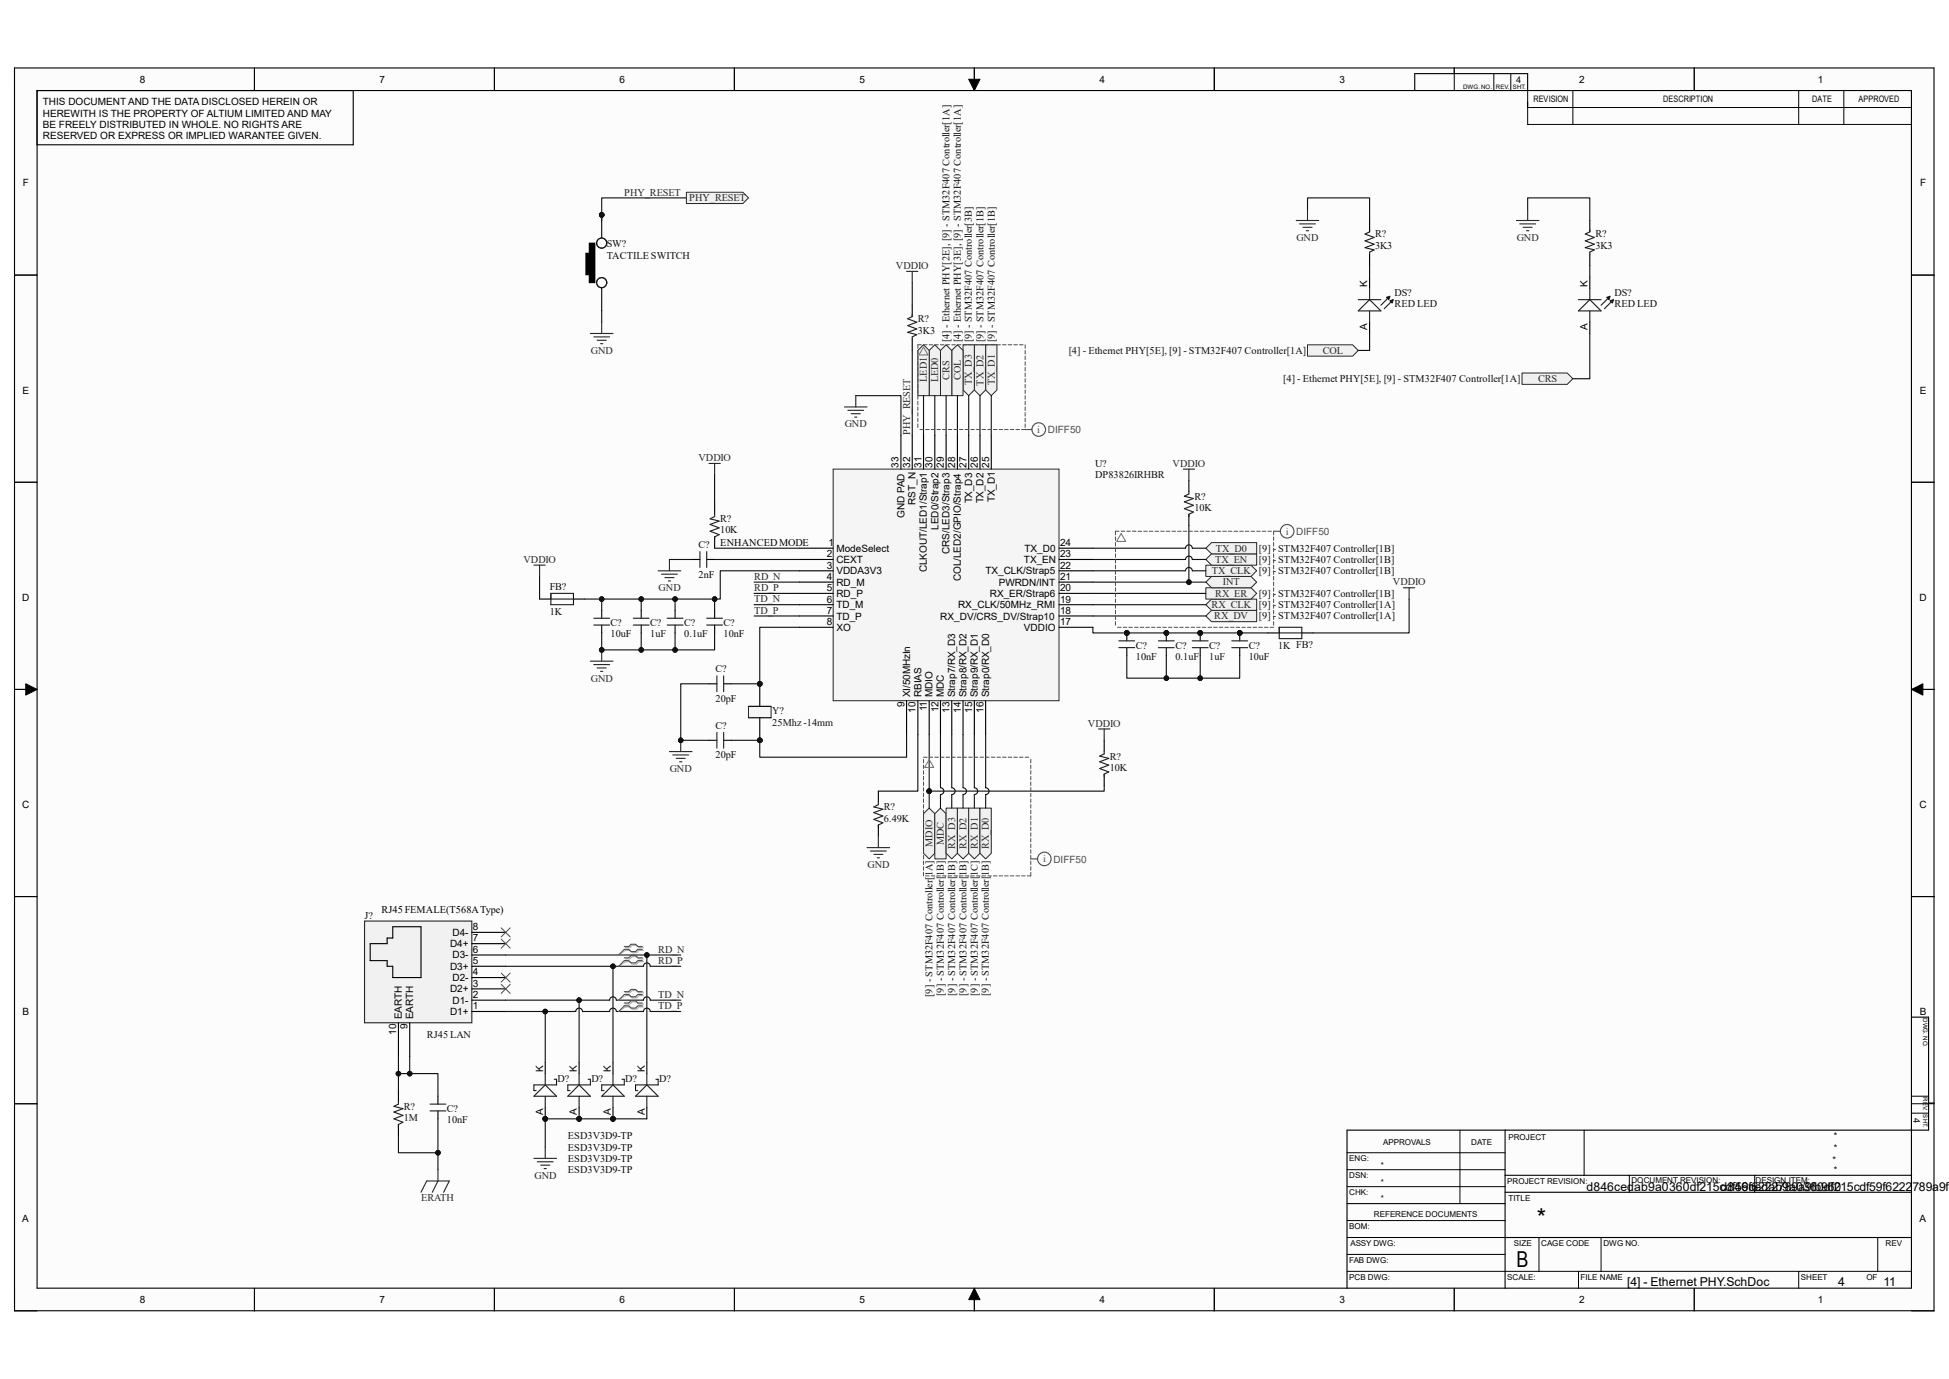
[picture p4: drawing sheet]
<svg xmlns="http://www.w3.org/2000/svg" width="297mm" height="210mm" viewBox="0 0 297 210" stroke-linecap="round" stroke-linejoin="round" font-family="sans-serif">
<defs><g id="words">
<text font-size="3.7" x="234.2" y="186.6">*</text>
<text font-size="3.3" x="231.1" y="192.9">B</text>
<g font-size="1.9">
<text x="241.8" y="181.4">d846cedab9a0360df215cdf59f6222789a9fb960</text>
<text x="262.2" y="181.4">d846cedab9a0360df215cdf59f6222789a9fb9</text>
<text x="247.9" y="195.8">[4] - Ethernet PHY.SchDoc</text>
<text x="280.1" y="195.8">4</text>
<text x="287" y="195.8">11</text>
</g>
<g font-size="1.6" fill="#262626">
<text x="95.1" y="29.8">PHY_RESET</text>
<text x="105" y="30.6">PHY_RESET</text>
<text x="136.5" y="41">VDDIO</text>
<text x="197.6" y="36.7">GND</text>
<text x="231.1" y="36.7">GND</text>
<text x="90" y="53.9">GND</text>
<text x="201.6" y="53.9">COL</text>
<text x="141.3" y="58.2" transform="rotate(-90 141.3 58.2)">LED1</text>
<text x="143" y="58.3" transform="rotate(-90 143 58.3)">LED0</text>
<text x="144.7" y="57.8" transform="rotate(-90 144.7 57.8)">CRS</text>
<text x="146.4" y="57.9" transform="rotate(-90 146.4 57.9)">COL</text>
<text x="148.1" y="58.7" transform="rotate(-90 148.1 58.7)">TX_D3</text>
<text x="149.9" y="58.7" transform="rotate(-90 149.9 58.7)">TX_D2</text>
<text x="151.6" y="58.7" transform="rotate(-90 151.6 58.7)">TX_D1</text>
<text x="234.4" y="58.2">CRS</text>
<text x="128.7" y="65.1">GND</text>
<text x="106.4" y="70.2">VDDIO</text>
<text x="138.7" y="66.3" transform="rotate(-90 138.7 66.3)">PHY_RESET</text>
<text x="178.7" y="71.1">VDDIO</text>
<text x="79.8" y="85.7">VDDIO</text>
<text x="114.9" y="88.3">RD_N</text>
<text x="184.7" y="87.5">TX_CLK</text>
<text x="185.2" y="85.7">TX_EN</text>
<text x="185.3" y="84">TX_D0</text>
<text x="186.4" y="89.2">INT</text>
<text x="212.3" y="89.2">VDDIO</text>
<text x="100.4" y="90">GND</text>
<text x="114.9" y="90">RD_P</text>
<text x="114.9" y="91.7">TD_N</text>
<text x="114.9" y="93.5">TD_P</text>
<text x="184.6" y="92.6">RX_CLK</text>
<text x="185" y="94.3">RX_DV</text>
<text x="185.2" y="90.9">RX_ER</text>
<text x="90" y="103.8">GND</text>
<text x="165.8" y="110.7">VDDIO</text>
<text x="102.1" y="117.6">GND</text>
<text x="142.1" y="129" transform="rotate(-90 142.1 129)">MDIO</text>
<text x="143.8" y="128.7" transform="rotate(-90 143.8 128.7)">MDC</text>
<text x="145.5" y="129.3" transform="rotate(-90 145.5 129.3)">RX_D3</text>
<text x="147.3" y="129.3" transform="rotate(-90 147.3 129.3)">RX_D2</text>
<text x="149" y="129.2" transform="rotate(-90 149 129.2)">RX_D1</text>
<text x="150.7" y="129.3" transform="rotate(-90 150.7 129.3)">RX_D0</text>
<text x="132.2" y="132.2">GND</text>
<text x="100.3" y="145.1">RD_N</text>
<text x="100.3" y="146.8">RD_P</text>
<text x="100.3" y="153.7">TD_P</text>
<text x="100.3" y="152">TD_N</text>
<text x="81.4" y="179.5">GND</text>
<text x="64.2" y="183">ERATH</text>
</g>
<g font-size="1.6" fill="#0e0e0e">
<text x="92.5" y="37.6">SW?</text>
<text x="92.5" y="39.4">TACTILE SWITCH</text>
<text x="209.5" y="36.2">R?</text>
<text x="209.5" y="37.9">3K3</text>
<text x="243.1" y="36.2">R?</text>
<text x="243.1" y="37.9">3K3</text>
<text x="212.5" y="45.1">DS?</text>
<text x="212.5" y="46.8">RED LED</text>
<text x="246" y="45.1">DS?</text>
<text x="246" y="46.8">RED LED</text>
<text x="139.9" y="49.1">R?</text>
<text x="139.9" y="50.8">3K3</text>
<text x="144.7" y="52.2" transform="rotate(-90 144.7 52.2)">[4] - Ethernet PHY[2E], [9] - STM32F407 Controller[1A]</text>
<text x="146.4" y="52.2" transform="rotate(-90 146.4 52.2)">[4] - Ethernet PHY[3E], [9] - STM32F407 Controller[1A]</text>
<text x="148.1" y="52.2" transform="rotate(-90 148.1 52.2)">[9] - STM32F407 Controller[3B]</text>
<text x="149.9" y="52.2" transform="rotate(-90 149.9 52.2)">[9] - STM32F407 Controller[1B]</text>
<text x="151.6" y="52.2" transform="rotate(-90 151.6 52.2)">[9] - STM32F407 Controller[1B]</text>
<text x="162.9" y="53.9">[4] - Ethernet PHY[5E], [9] - STM32F407 Controller[1A]</text>
<text x="195.5" y="58.2">[4] - Ethernet PHY[5E], [9] - STM32F407 Controller[1A]</text>
<text x="166.9" y="71.1">U?</text>
<text x="166.9" y="72.8">DP83826IRHBR</text>
<text x="182" y="76.1">R?</text>
<text x="182" y="77.8">10K</text>
<text x="106.5" y="83.5">C?</text>
<text x="109.8" y="79.5">R?</text>
<text x="109.8" y="81.2">10K</text>
<text x="83.8" y="89.9">FB?</text>
<text x="106.5" y="88">2nF</text>
<text x="191.9" y="87.5">[9] - STM32F407 Controller[1B]</text>
<text x="191.9" y="85.7">[9] - STM32F407 Controller[1B]</text>
<text x="191.9" y="84">[9] - STM32F407 Controller[1B]</text>
<text x="83.8" y="93.6">1K</text>
<text x="93" y="95.4">C?</text>
<text x="99.1" y="95.4">C?</text>
<text x="104.3" y="95.4">C?</text>
<text x="110.3" y="95.4">C?</text>
<text x="191.9" y="94.3">[9] - STM32F407 Controller[1A]</text>
<text x="191.9" y="92.6">[9] - STM32F407 Controller[1A]</text>
<text x="191.9" y="90.9">[9] - STM32F407 Controller[1B]</text>
<text x="93" y="97.1">10uF</text>
<text x="99.1" y="97.1">1uF</text>
<text x="104.3" y="97.1">0.1uF</text>
<text x="110.3" y="97.1">10nF</text>
<text x="173.1" y="98.8">C?</text>
<text x="173.1" y="100.5">10nF</text>
<text x="179.1" y="98.8">C?</text>
<text x="179.1" y="100.5">0.1uF</text>
<text x="184.3" y="98.8">C?</text>
<text x="184.3" y="100.5">1uF</text>
<text x="190.3" y="98.8">C?</text>
<text x="190.3" y="100.5">10uF</text>
<text x="194.8" y="98.8">1K FB?</text>
<text x="109.1" y="102.4">C?</text>
<text x="109.1" y="106.9">20pF</text>
<text x="109.1" y="111">C?</text>
<text x="117.7" y="108.8">Y?</text>
<text x="117.7" y="110.5">25Mhz -14mm</text>
<text x="109.1" y="115.5">20pF</text>
<text x="169.1" y="115.7">R?</text>
<text x="169.1" y="117.4">10K</text>
<text x="134.7" y="123.4">R?</text>
<text x="134.7" y="125.1">6.49K</text>
<text x="55.5" y="140">J?</text>
<text x="142.1" y="151.8" transform="rotate(-90 142.1 151.8)">[9] - STM32F407 Controller[1A]</text>
<text x="143.8" y="151.7" transform="rotate(-90 143.8 151.7)">[9] - STM32F407 Controller[1B]</text>
<text x="145.5" y="151.7" transform="rotate(-90 145.5 151.7)">[9] - STM32F407 Controller[1B]</text>
<text x="147.3" y="151.7" transform="rotate(-90 147.3 151.7)">[9] - STM32F407 Controller[1B]</text>
<text x="149" y="151.7" transform="rotate(-90 149 151.7)">[9] - STM32F407 Controller[1C]</text>
<text x="150.7" y="151.7" transform="rotate(-90 150.7 151.7)">[9] - STM32F407 Controller[1B]</text>
<text x="65" y="158">RJ45 LAN</text>
<text x="85" y="164.7">D?</text>
<text x="90.1" y="164.7">D?</text>
<text x="95.3" y="164.7">D?</text>
<text x="100.5" y="164.7">D?</text>
<text x="61.6" y="169">R?</text>
<text x="61.6" y="170.7">1M</text>
<text x="68.1" y="169.4">C?</text>
<text x="68.1" y="171.1">10nF</text>
<text x="86.5" y="173.5">ESD3V3D9-TP</text>
<text x="86.5" y="175.2">ESD3V3D9-TP</text>
<text x="86.5" y="177">ESD3V3D9-TP</text>
<text x="86.5" y="178.6">ESD3V3D9-TP</text>
</g>
<g font-size="1.6" fill="#4c4c4c">
<text x="158.1" y="66">i</text>
<text x="196" y="81.4">i</text>
<text x="159" y="131.3">i</text>
</g>
<g font-size="1.6">
<text x="109.8" y="83.1">ENHANCED MODE</text>
<text x="58.1" y="139.1">RJ45 FEMALE(T568A Type)</text>
</g>
<g font-size="1.5">
<text x="6.5" y="16">THIS DOCUMENT AND THE DATA DISCLOSED HEREIN OR</text>
<text x="6.5" y="17.8">HEREWITH IS THE PROPERTY OF ALTIUM LIMITED AND MAY</text>
<text x="21.3" y="12.6">8</text>
<text x="57.8" y="12.6">7</text>
<text x="94.4" y="12.6">6</text>
<text x="131" y="12.6">5</text>
<text x="167.6" y="12.6">4</text>
<text x="204.1" y="12.6">3</text>
<text x="240.7" y="12.6">2</text>
<text x="277" y="12.6">1</text>
<text x="6.5" y="19.5">BE FREELY DISTRIBUTED IN WHOLE. NO RIGHTS ARE</text>
<text x="6.5" y="21.2">RESERVED OR EXPRESS OR IMPLIED WARANTEE GIVEN.</text>
<text x="3.5" y="28.4">F</text>
<text x="292.6" y="28.4">F</text>
<text x="208.4" y="43.7" transform="rotate(-90 208.4 43.7)">K</text>
<text x="241.9" y="43.7" transform="rotate(-90 241.9 43.7)">K</text>
<text x="208.4" y="50.2" transform="rotate(-90 208.4 50.2)">A</text>
<text x="241.9" y="50.2" transform="rotate(-90 241.9 50.2)">A</text>
<text x="3.4" y="59.9">E</text>
<text x="292.6" y="59.9">E</text>
<text x="136.9" y="71.2" transform="rotate(-90 136.9 71.2)">33</text>
<text x="138.7" y="71.2" transform="rotate(-90 138.7 71.2)">32</text>
<text x="140.4" y="71.2" transform="rotate(-90 140.4 71.2)">31</text>
<text x="142.1" y="71.2" transform="rotate(-90 142.1 71.2)">30</text>
<text x="143.8" y="71.2" transform="rotate(-90 143.8 71.2)">29</text>
<text x="145.6" y="71.2" transform="rotate(-90 145.6 71.2)">28</text>
<text x="147.3" y="71.2" transform="rotate(-90 147.3 71.2)">27</text>
<text x="149" y="71.2" transform="rotate(-90 149 71.2)">26</text>
<text x="150.7" y="71.2" transform="rotate(-90 150.7 71.2)">25</text>
<text x="139.5" y="76.9" transform="rotate(-90 139.5 76.9)">RST_N</text>
<text x="148.2" y="76.7" transform="rotate(-90 148.2 76.7)">TX_D3</text>
<text x="149.9" y="76.7" transform="rotate(-90 149.9 76.7)">TX_D2</text>
<text x="151.6" y="76.5" transform="rotate(-90 151.6 76.5)">TX_D1</text>
<text x="126.2" y="83.1">1</text>
<text x="137.8" y="78.9" transform="rotate(-90 137.8 78.9)">GND PAD</text>
<text x="143" y="80.7" transform="rotate(-90 143 80.7)">LED0/Strap2</text>
<text x="161.5" y="83.1">24</text>
<text x="126" y="84.9">2</text>
<text x="126" y="86.6">3</text>
<text x="126" y="88.3">4</text>
<text x="127.5" y="84">ModeSelect</text>
<text x="127.5" y="85.7">CEXT</text>
<text x="127.5" y="87.5">VDDA3V3</text>
<text x="127.5" y="89.2">RD_M</text>
<text x="141.3" y="87.2" transform="rotate(-90 141.3 87.2)">CLKOUT/LED1/Strap1</text>
<text x="144.7" y="84.4" transform="rotate(-90 144.7 84.4)">CRS/LED3/Strap3</text>
<text x="146.4" y="88.6" transform="rotate(-90 146.4 88.6)">COL/LED2/GPIO/Strap4</text>
<text x="150.2" y="87.5">TX_CLK/Strap5</text>
<text x="152.2" y="89.2">PWRDN/INT</text>
<text x="156" y="85.7">TX_EN</text>
<text x="156.1" y="84">TX_D0</text>
<text x="161.5" y="88.3">21</text>
<text x="161.5" y="86.6">22</text>
<text x="161.5" y="84.9">23</text>
<text x="3.4" y="91.5">D</text>
<text x="126" y="90">5</text>
<text x="126" y="95.2">8</text>
<text x="126" y="91.8">6</text>
<text x="126" y="93.5">7</text>
<text x="127.5" y="90.9">RD_P</text>
<text x="127.5" y="92.6">TD_M</text>
<text x="127.5" y="94.4">TD_P</text>
<text x="143.3" y="94.4">RX_DV/CRS_DV/Strap10</text>
<text x="146" y="92.6">RX_CLK/50MHz_RMI</text>
<text x="150.8" y="90.9">RX_ER/Strap6</text>
<text x="161.5" y="95.2">17</text>
<text x="161.5" y="93.5">18</text>
<text x="161.5" y="91.8">19</text>
<text x="161.5" y="90">20</text>
<text x="292.5" y="91.5">D</text>
<text x="127.5" y="96.1">XO</text>
<text x="156" y="96.1">VDDIO</text>
<text x="137.8" y="107.7" transform="rotate(-90 137.8 107.7)">9</text>
<text x="138.7" y="106.2" transform="rotate(-90 138.7 106.2)">XI/50MHzIn</text>
<text x="140.4" y="106.2" transform="rotate(-90 140.4 106.2)">RBIAS</text>
<text x="142.1" y="106.2" transform="rotate(-90 142.1 106.2)">MDIO</text>
<text x="143.8" y="106.2" transform="rotate(-90 143.8 106.2)">MDC</text>
<text x="145.6" y="106.2" transform="rotate(-90 145.6 106.2)">Strap7/RX_D3</text>
<text x="147.3" y="106.2" transform="rotate(-90 147.3 106.2)">Strap8/RX_D2</text>
<text x="149" y="106.2" transform="rotate(-90 149 106.2)">Strap9/RX_D1</text>
<text x="150.7" y="106.2" transform="rotate(-90 150.7 106.2)">Strap0/RX_D0</text>
<text x="139.5" y="108.5" transform="rotate(-90 139.5 108.5)">10</text>
<text x="141.3" y="108.3" transform="rotate(-90 141.3 108.3)">11</text>
<text x="143" y="108.5" transform="rotate(-90 143 108.5)">12</text>
<text x="144.7" y="108.5" transform="rotate(-90 144.7 108.5)">13</text>
<text x="146.4" y="108.5" transform="rotate(-90 146.4 108.5)">14</text>
<text x="148.2" y="108.5" transform="rotate(-90 148.2 108.5)">15</text>
<text x="149.9" y="108.5" transform="rotate(-90 149.9 108.5)">16</text>
<text x="3.4" y="123">C</text>
<text x="292.5" y="123">C</text>
<text x="69" y="142.5">D4-</text>
<text x="72.1" y="143.4">7</text>
<text x="72.1" y="141.7">8</text>
<text x="68.6" y="147.7">D3+</text>
<text x="68.6" y="144.3">D4+</text>
<text x="69" y="149.4">D2-</text>
<text x="69" y="146">D3-</text>
<text x="72.1" y="148.5">4</text>
<text x="72.1" y="146.9">5</text>
<text x="72.1" y="145.1">6</text>
<text x="3.4" y="154.6">B</text>
<text x="61.3" y="155.2" transform="rotate(-90 61.3 155.2)">EARTH</text>
<text x="62.9" y="155.2" transform="rotate(-90 62.9 155.2)">EARTH</text>
<text x="68.6" y="154.6">D1+</text>
<text x="68.6" y="151.1">D2+</text>
<text x="69" y="152.9">D1-</text>
<text x="72.1" y="153.7">1</text>
<text x="72.1" y="152">2</text>
<text x="72.1" y="150.3">3</text>
<text x="292.6" y="154.6">B</text>
<text x="60.4" y="157.6" transform="rotate(-90 60.4 157.6)">10</text>
<text x="62.1" y="156.7" transform="rotate(-90 62.1 156.7)">9</text>
<text x="82.8" y="163.3" transform="rotate(-90 82.8 163.3)">K</text>
<text x="87.9" y="163.3" transform="rotate(-90 87.9 163.3)">K</text>
<text x="93.1" y="163.3" transform="rotate(-90 93.1 163.3)">K</text>
<text x="98.3" y="163.3" transform="rotate(-90 98.3 163.3)">K</text>
<text x="82.8" y="169.9" transform="rotate(-90 82.8 169.9)">A</text>
<text x="87.9" y="169.9" transform="rotate(-90 87.9 169.9)">A</text>
<text x="93.1" y="169.9" transform="rotate(-90 93.1 169.9)">A</text>
<text x="98.3" y="169.9" transform="rotate(-90 98.3 169.9)">A</text>
<text x="3.4" y="186.1">A</text>
<text x="292.5" y="186.1">A</text>
<text x="21.3" y="198.5">8</text>
<text x="57.8" y="198.5">7</text>
<text x="94.4" y="198.5">6</text>
<text x="131" y="198.5">5</text>
<text x="167.6" y="198.5">4</text>
<text x="204.1" y="198.5">3</text>
<text x="240.7" y="198.5">2</text>
<text x="277" y="198.5">1</text>
</g>
<g font-size="1.5" fill="#4c4c4c">
<text x="159.7" y="66">DIFF50</text>
<text x="197.5" y="81.4">DIFF50</text>
<text x="160.5" y="131.4">DIFF50</text>
</g>
<g font-size="1.4">
<text x="231.1" y="12.7">4</text>
<text x="233.7" y="15.6">REVISION</text>
<text x="253.4" y="15.6">DESCRIPTION</text>
<text x="276.2" y="15.6">DATE</text>
<text x="283.2" y="15.6">APPROVED</text>
<text x="279.4" y="173.5">*</text>
<text x="291.6" y="170.2" transform="rotate(90 291.6 170.2)">4</text>
<text x="279.3" y="177.2">*</text>
<text x="279.4" y="178.7">*</text>
<text x="279.4" y="175.3">*</text>
</g>
<g font-size="1.2">
<text x="229.9" y="173.6">PROJECT</text>
<text x="205.6" y="176.8">ENG:</text>
<text x="205.6" y="179.4">DSN:</text>
<text x="210.4" y="177.9">*</text>
<text x="210.8" y="174.4">APPROVALS</text>
<text x="224.2" y="174.4">DATE</text>
<text x="205.6" y="182">CHK:</text>
<text x="209.4" y="185.3">REFERENCE DOCUMENTS</text>
<text x="210.4" y="180.5">*</text>
<text x="210.4" y="182.9">*</text>
<text x="229.7" y="180.3">PROJECT REVISION:</text>
<text x="229.9" y="182.9">TITLE</text>
<text x="248.6" y="180.1">DOCUMENT REVISION:</text>
<text x="267.5" y="180.1">DESIGN ITEM:</text>
<text x="205.6" y="187.2">BOM:</text>
<text x="205.8" y="189.7">ASSY DWG:</text>
<text x="230.7" y="189.7">SIZE</text>
<text x="234.9" y="189.7">CAGE CODE</text>
<text x="244.3" y="189.7">DWG NO.</text>
<text x="287.4" y="189.7">REV</text>
<text x="205.6" y="192.3">FAB DWG:</text>
<text x="205.6" y="194.9">PCB DWG:</text>
<text x="229.7" y="194.9">SCALE:</text>
<text x="240.9" y="194.9">FILE NAME</text>
<text x="274.5" y="194.9">SHEET</text>
<text x="284.4" y="194.9">OF</text>
</g>
<g font-size=".9">
<text x="223" y="13.6">DWG. NO.</text>
<text x="228" y="13.6">REV. SHT.</text>
<text x="293.1" y="155.1" transform="rotate(90 293.1 155.1)">DWG. NO.</text>
<text x="293.1" y="167.1" transform="rotate(90 293.1 167.1)">REV. SHT.</text>
</g>
</g></defs>
<g fill="#fcfcfc">
<path d="M2.2 10.4h292.6v189.2h-292.6z" fill-rule="evenodd"/>
<path d="M5.7 13.8h285.6v182.4h-285.6z" fill-rule="evenodd"/>
</g>
<g fill="none" stroke="#000" stroke-width=".15">
<path d="M2.2 10.3v3.5M38.8 10.3v3.5M75.3 10.3v3.5M111.9 10.4v3.4M148.5 10.4v3.4M185 10.4v3.4M221.6 10.4v3.4M258.2 10.4v3.4M2.2 41.9h3.4M291.3 41.9h3.5M2.2 73.4h3.4M291.3 73.4h3.5"/>
<path d="M2.2 105h3.4M291.3 105h3.5M2.2 136.5h3.4M291.3 136.5h3.5M2.2 168.1h3.4M291.3 168.1h3.5M2.2 196.2v3.4h3.5M38.8 196.2v3.4M75.3 196.2v3.4M111.9 196.2v3.4M148.5 196.2v3.4M185 196.2v3.4"/>
<path d="M221.6 196.2v3.4M258.2 196.2v3.4M291.3 199.6h3.5"/>
</g>
<g fill="#fefefe">
<path d="M140.7 115.3h16.4v18.1h-16.4z" fill-rule="evenodd"/>
<path d="M170 80.9h24.1v14.6h-24.1z" fill-rule="evenodd"/>
<path d="M139.9 52.5h16.3v12.9h-16.3z" fill-rule="evenodd"/>
</g>
<g fill="none" stroke="#000" stroke-width=".15">
<path d="M147.6 12.1h1.7l-.8 1.7zM227.6 11.2v2.6M230.2 11.2v2.6M232.8 13.8v5.2h58.5M232.8 16.4h58.5M239.7 13.8v5.2M274.1 13.8v5.2M281 13.8v5.2M3.9 104.1l1.7 .9-1.7 .9zM291.3 105l1.7-.9v1.8zM205.3 178.1h24.1M205.3 175.6h24.1"/>
<path d="M222.5 172.1v11.2M241.4 172.1v6.9M248.3 179v2.6M267.4 179v2.6M291.3 169.5h2.6M291.3 167h2.6M148.5 196.2l.8 1.7h-1.7zM205.3 193.6h86M205.3 180.7h24.1M205.3 188.5h24.1M205.3 185.9h24.1M205.3 191h24.1"/>
<path d="M234.5 188.5v5.1M240.5 193.6v2.6M244 188.5v5.1M274.1 193.6v2.6M286.2 188.5v5.1"/>
</g>
<g fill="none" stroke="#000" stroke-width=".17">
<path d="M2.2 10.4h292.5v189.2h-292.5zM5.6 13.8h285.7v182.4h-285.6zM38.8 10.3v3.5M53.8 13.8v8.3h-48.2M75.3 10.3v3.5M111.9 10.4v3.4M148.5 10.4v3.4M185 10.4v3.4M215.6 13.8v-2.6h17.2v2.6M221.6 10.4v.8M258.2 10.4v3.4M2.2 41.9h3.4"/>
<path d="M291.3 41.9h3.5M2.2 73.4h3.4M291.3 73.4h3.5M2.2 105h3.4M291.3 105h3.5M2.2 136.5h3.4M291.3 136.5h3.5M291.3 154.9h2.6v17.2h-88.6v24.1M2.2 168.1h3.4M229.4 179h61.9M229.4 172.1v24.1M293.9 168h.9"/>
<path d="M38.8 196.2v3.4M75.3 196.2v3.4M111.9 196.2v3.4M148.5 196.2v3.4M185 196.2v3.4M205.3 183.3h24.1M221.6 196.2v3.4M229.4 181.6h61.9M229.4 188.5h61.9M258.2 196.2v3.4"/>
</g>
<path d="M147.6 12.1h1.7l-.8 1.7zM3.9 104.1l1.7 .9-1.7 .9zM291.3 105l1.7-.9v1.8zM148.5 196.2l.8 1.7h-1.7z" fill="#000"/>
<path d="M127 71.4h34.4v35.3h-34.4z" fill-rule="evenodd" fill="#f5f5f5"/>
<path d="M127 71.4h34.4v35.3h-34.4z" fill="none" stroke="#262626" stroke-width=".15"/>
<g fill="none" stroke="#000" stroke-width=".17">
<path d="M108.9 76.6v1.7M137.3 66.3v5.1M139 66.3v5.1M140.7 66.3v5.1M142.5 66.3v5.1M144.2 66.3v5.1M145.9 66.3v5.1M147.6 66.3v5.1M149.3 66.3v5.1M151.1 66.3v5.1M91.7 93v1.2M91.7 95.2v1.2"/>
<path d="M97.7 93v1.2M97.7 95.2v1.2M102.9 93v1.2M102.9 95.2v1.2M105.5 85.2h1.2M107.7 85.2h1.2M108.9 81.8v1.7M108.9 93v1.2M108.9 95.2v1.2M121.8 83.5h5.2M121.8 85.2h5.2M121.8 86.9h5.2"/>
<path d="M121.8 88.7h5.2M121.8 90.4h5.2M121.8 92.1h5.2M121.8 93.8h5.2M121.8 95.5h5.2M161.4 83.5h5.1M161.4 85.2h5.1M161.4 86.9h5.1M161.4 88.7h5.1M161.4 90.4h5.1M161.4 92.1h5.1M161.4 93.8h5.1"/>
<path d="M161.4 95.5h5.1M138.2 106.7v5.2M139.9 106.7v5.2M141.6 106.7v5.2M143.3 106.7v5.2M145 106.7v5.2M146.8 106.7v5.2M148.5 106.7v5.2M150.2 106.7v5.2"/>
</g>
<path d="M108.9 78.3v.4l-.7 .3 1.4 .4-1.4 .5 1.4 .5-1.4 .5 1.4 .5-.7 .4v.3M90.5 95.2h2.4M90.5 94.2h2.4M96.5 95.2h2.4M96.5 94.2h2.4M101.7 95.2h2.4M101.7 94.2h2.4M106.7 84v2.4M107.7 84v2.4M107.7 95.2h2.4M107.7 94.2h2.4" fill="none" stroke="#1c1c1c" stroke-width=".17"/>
<path d="M108 70.6h1.8M108.9 70.6v1.7M100.3 86.9h3.4M100.8 87.4h2.4M101.3 88h1.4M101.8 88.5h.4M102 85.2v1.7" fill="none" stroke="#262626" stroke-width=".17"/>
<circle cx="188.9" cy="96.4" r=".34" fill="#0e0e0e"/>
<circle cx="188.9" cy="96.4" r=".34" fill="none" stroke="#0e0e0e" stroke-width=".15"/>
<path d="M188.9 96.4v1.2" fill="none" stroke="#000" stroke-width=".17"/>
<circle cx="188.9" cy="96.4" r=".34" fill="#0e0e0e"/>
<circle cx="188.9" cy="96.4" r=".34" fill="none" stroke="#0e0e0e" stroke-width=".15"/>
<path d="M188.9 98.6v1.2" fill="none" stroke="#000" stroke-width=".17"/>
<path d="M187.7 97.6h2.4M187.7 98.6h2.4" fill="none" stroke="#1c1c1c" stroke-width=".17"/>
<circle cx="182.9" cy="96.4" r=".34" fill="#0e0e0e"/>
<circle cx="182.9" cy="96.4" r=".34" fill="none" stroke="#0e0e0e" stroke-width=".15"/>
<path d="M182.9 96.4v1.2" fill="none" stroke="#000" stroke-width=".17"/>
<circle cx="182.9" cy="96.4" r=".34" fill="#0e0e0e"/>
<circle cx="182.9" cy="96.4" r=".34" fill="none" stroke="#0e0e0e" stroke-width=".15"/>
<path d="M182.9 98.6v1.2" fill="none" stroke="#000" stroke-width=".17"/>
<path d="M181.7 97.6h2.4M181.7 98.6h2.4" fill="none" stroke="#1c1c1c" stroke-width=".17"/>
<circle cx="177.7" cy="96.4" r=".34" fill="#0e0e0e"/>
<circle cx="177.7" cy="96.4" r=".34" fill="none" stroke="#0e0e0e" stroke-width=".15"/>
<path d="M177.7 96.4v1.2" fill="none" stroke="#000" stroke-width=".17"/>
<circle cx="177.7" cy="96.4" r=".34" fill="#0e0e0e"/>
<circle cx="177.7" cy="96.4" r=".34" fill="none" stroke="#0e0e0e" stroke-width=".15"/>
<path d="M177.7 98.6v1.2" fill="none" stroke="#000" stroke-width=".17"/>
<path d="M176.5 97.6h2.4M176.5 98.6h2.4" fill="none" stroke="#1c1c1c" stroke-width=".17"/>
<circle cx="171.7" cy="96.4" r=".34" fill="#0e0e0e"/>
<circle cx="171.7" cy="96.4" r=".34" fill="none" stroke="#0e0e0e" stroke-width=".15"/>
<path d="M171.7 96.4v1.2" fill="none" stroke="#000" stroke-width=".17"/>
<circle cx="171.7" cy="96.4" r=".34" fill="#0e0e0e"/>
<circle cx="171.7" cy="96.4" r=".34" fill="none" stroke="#0e0e0e" stroke-width=".15"/>
<path d="M82.2 91.2h1.7M87.4 91.2h1.7M171.7 98.6v1.2M193.2 96.4h1.7M198.4 96.4h1.7" fill="none" stroke="#000" stroke-width=".17"/>
<path d="M83.9 90.4h3.5v1.7h-3.5zM83.9 91.2h3.5M170.5 97.6h2.4M170.5 98.6h2.4M194.9 95.5h3.5v1.8h-3.5zM194.9 96.4h3.5" fill="none" stroke="#1c1c1c" stroke-width=".17"/>
<path d="M81.4 86.1h1.7M82.2 86.1v1.7M213.9 89.5h1.7M214.7 89.5v1.7" fill="none" stroke="#262626" stroke-width=".17"/>
<path d="M55.6 140.3h16.3v15.5h-16.3z" fill-rule="evenodd" fill="#f1f1f1"/>
<path d="M55.6 140.3h16.3v15.5h-16.3z" fill="none" stroke="#262626" stroke-width=".17"/>
<path d="M56.4 143.7h2.6v-.8h.9v-1.8h4.3v7.8h-4.3v-1.7h-.9v-.9h-2.6zM60.7 155.8v5.1M62.4 155.8v5.1M71.9 154h5.2M71.9 152.3h5.2M71.9 150.6h5.2M71.9 148.9h5.2M71.9 147.2h5.2M71.9 145.4h5.2M71.9 143.7h5.2M71.9 142h5.2" fill="none" stroke="#000" stroke-width=".17"/>
<circle cx="115.8" cy="112.7" r=".34" fill="#0e0e0e"/>
<circle cx="115.8" cy="112.7" r=".34" fill="none" stroke="#0e0e0e" stroke-width=".15"/>
<circle cx="115.8" cy="104.1" r=".34" fill="#0e0e0e"/>
<circle cx="115.8" cy="104.1" r=".34" fill="none" stroke="#0e0e0e" stroke-width=".15"/>
<path d="M114.1 107.6h3.4v1.7h-3.4z" fill-rule="evenodd" fill="#f5f5f5"/>
<path d="M114.1 107.6h3.4v1.7h-3.4z" fill="none" stroke="#262626" stroke-width=".15"/>
<path d="M114.1 107.6h3.4M114.1 109.3h3.4" fill="none" stroke="#1c1c1c" stroke-width=".17"/>
<path d="M115.8 109.3v3.4" fill="none" stroke="#000" stroke-width=".17"/>
<circle cx="115.8" cy="112.7" r=".34" fill="#0e0e0e"/>
<circle cx="115.8" cy="112.7" r=".34" fill="none" stroke="#0e0e0e" stroke-width=".15"/>
<path d="M115.8 104.1v3.5" fill="none" stroke="#000" stroke-width=".17"/>
<circle cx="115.8" cy="104.1" r=".34" fill="#0e0e0e"/>
<circle cx="115.8" cy="104.1" r=".34" fill="none" stroke="#0e0e0e" stroke-width=".15"/>
<path d="M108 112.7h1.2M108 104.1h1.2M110.3 112.7h1.2M110.3 104.1h1.2" fill="none" stroke="#000" stroke-width=".17"/>
<path d="M109.2 102.9v2.4M109.2 111.5v2.4M110.3 102.9v2.4M110.3 111.5v2.4" fill="none" stroke="#1c1c1c" stroke-width=".17"/>
<path d="M91.7 99v1.7M90 100.7h3.4M90.5 101.2h2.4M91 101.7h1.4M91.5 102.2h.4" fill="none" stroke="#262626" stroke-width=".17"/>
<circle cx="91.7" cy="99" r=".34" fill="#0e0e0e"/>
<circle cx="91.7" cy="99" r=".34" fill="none" stroke="#0e0e0e" stroke-width=".15"/>
<path d="M102 114.5h3.5M102.5 115h2.4M103 115.5h1.4M103.6 116h.3M103.7 112.7v1.8" fill="none" stroke="#262626" stroke-width=".17"/>
<circle cx="103.7" cy="112.7" r=".34" fill="#0e0e0e"/>
<circle cx="103.7" cy="112.7" r=".34" fill="none" stroke="#0e0e0e" stroke-width=".15"/>
<path d="M168.3 112.7v1.8M168.3 117.9v1.7M133.9 120.5v1.7M133.9 125.7v1.7" fill="none" stroke="#000" stroke-width=".17"/>
<path d="M168.3 114.5v.3l-.7 .4 1.4 .3-1.4 .5 1.4 .5-1.4 .5 1.4 .6-.7 .3v.3M133.9 122.2v.3l-.7 .4 1.3 .3-1.3 .6 1.3 .5-1.3 .5 1.3 .5-.6 .4v.3" fill="none" stroke="#1c1c1c" stroke-width=".17"/>
<path d="M167.4 111h1.7M168.3 111v1.7M132.1 129.1h3.5M132.6 129.6h2.5M133.2 130.1h1.3M133.7 130.6h.3M133.9 127.4v1.7" fill="none" stroke="#262626" stroke-width=".17"/>
<path d="M140.7 123.9l.9-.8 .9 .8v6.1l-.9 .8-.9-.8z" fill-rule="evenodd" fill="#f0f0f0"/>
<path d="M140.7 123.9l.9-.8 .9 .8v6.1l-.9 .8-.9-.8z" fill="none" stroke="#262626" stroke-width=".15"/>
<path d="M142.5 123.9l.8-.8 .9 .8v6.9h-1.7z" fill-rule="evenodd" fill="#f0f0f0"/>
<path d="M142.5 123.9l.8-.8 .9 .8v6.9h-1.7z" fill="none" stroke="#262626" stroke-width=".15"/>
<path d="M144.2 123.1h1.7v6.9l-.9 .8-.8-.8z" fill-rule="evenodd" fill="#f0f0f0"/>
<path d="M144.2 123.1h1.7v6.9l-.9 .8-.8-.8z" fill="none" stroke="#262626" stroke-width=".15"/>
<path d="M145.9 123.1h1.7v6.9l-.8 .8-.9-.8z" fill-rule="evenodd" fill="#f0f0f0"/>
<path d="M145.9 123.1h1.7v6.9l-.8 .8-.9-.8z" fill="none" stroke="#262626" stroke-width=".15"/>
<path d="M147.6 123.1h1.7v6.9l-.8 .8-.9-.8z" fill-rule="evenodd" fill="#f0f0f0"/>
<path d="M147.6 123.1h1.7v6.9l-.8 .8-.9-.8z" fill="none" stroke="#262626" stroke-width=".15"/>
<path d="M149.3 123.1h1.8v6.9l-.9 .8-.9-.8z" fill-rule="evenodd" fill="#f0f0f0"/>
<path d="M149.3 123.1h1.8v6.9l-.9 .8-.9-.8z" fill="none" stroke="#262626" stroke-width=".15"/>
<path d="M183.8 93.8l.8-.8h6.9v1.7h-6.9z" fill-rule="evenodd" fill="#f0f0f0"/>
<path d="M183.8 93.8l.8-.8h6.9v1.7h-6.9z" fill="none" stroke="#262626" stroke-width=".15"/>
<path d="M183.8 92.1l.8-.9h6.9v1.8h-6.9z" fill-rule="evenodd" fill="#f0f0f0"/>
<path d="M183.8 92.1l.8-.9h6.9v1.8h-6.9z" fill="none" stroke="#262626" stroke-width=".15"/>
<path d="M183.8 89.5h6.8l.9 .9-.9 .8h-6.8z" fill-rule="evenodd" fill="#f0f0f0"/>
<path d="M183.8 89.5h6.8l.9 .9-.9 .8h-6.8z" fill="none" stroke="#262626" stroke-width=".15"/>
<path d="M184.6 87.8h6l.9 .9-.9 .8h-6l-.8-.8z" fill-rule="evenodd" fill="#f0f0f0"/>
<path d="M184.6 87.8h6l.9 .9-.9 .8h-6l-.8-.8z" fill="none" stroke="#262626" stroke-width=".15"/>
<path d="M181.2 73.2v1.7M181.2 78.3v1.8" fill="none" stroke="#000" stroke-width=".17"/>
<path d="M181.2 74.9v.3l-.7 .4 1.4 .3-1.4 .5 1.4 .6-1.4 .5 1.4 .5-.7 .3v.4" fill="none" stroke="#1c1c1c" stroke-width=".17"/>
<path d="M180.3 71.4h1.7M181.2 71.4v1.8" fill="none" stroke="#262626" stroke-width=".17"/>
<path d="M183.8 86.1h6.8l.9 .8-.9 .9h-6.8z" fill-rule="evenodd" fill="#f0f0f0"/>
<path d="M183.8 86.1h6.8l.9 .8-.9 .9h-6.8z" fill="none" stroke="#262626" stroke-width=".15"/>
<path d="M183.8 85.2l.8-.9h6.9v1.8h-6.9z" fill-rule="evenodd" fill="#f0f0f0"/>
<path d="M183.8 85.2l.8-.9h6.9v1.8h-6.9z" fill="none" stroke="#262626" stroke-width=".15"/>
<path d="M183.8 83.5l.8-.9h6.9v1.7h-6.9z" fill-rule="evenodd" fill="#f0f0f0"/>
<path d="M183.8 83.5l.8-.9h6.9v1.7h-6.9z" fill="none" stroke="#262626" stroke-width=".15"/>
<path d="M150.2 52.5h1.7v6.9l-.8 .9-.9-.9z" fill-rule="evenodd" fill="#f0f0f0"/>
<path d="M150.2 52.5h1.7v6.9l-.8 .9-.9-.9z" fill="none" stroke="#262626" stroke-width=".15"/>
<path d="M148.5 52.5h1.7v6.9l-.9 .9-.8-.9z" fill-rule="evenodd" fill="#f0f0f0"/>
<path d="M148.5 52.5h1.7v6.9l-.9 .9-.8-.9z" fill="none" stroke="#262626" stroke-width=".15"/>
<path d="M146.8 52.5h1.7v6.9l-.9 .9-.8-.9z" fill-rule="evenodd" fill="#f0f0f0"/>
<path d="M146.8 52.5h1.7v6.9l-.9 .9-.8-.9z" fill="none" stroke="#262626" stroke-width=".15"/>
<path d="M145 53.4l.9-.9 .9 .9v6.9h-1.8z" fill-rule="evenodd" fill="#f0f0f0"/>
<path d="M145 53.4l.9-.9 .9 .9v6.9h-1.8z" fill="none" stroke="#262626" stroke-width=".15"/>
<path d="M144.2 52.5l.8 .9v6.9h-1.7v-6.9z" fill-rule="evenodd" fill="#f0f0f0"/>
<path d="M144.2 52.5l.8 .9v6.9h-1.7v-6.9z" fill="none" stroke="#262626" stroke-width=".15"/>
<path d="M142.5 52.5l.8 .9v6.9h-1.7v-6.9z" fill-rule="evenodd" fill="#f0f0f0"/>
<path d="M142.5 52.5l.8 .9v6.9h-1.7v-6.9z" fill="none" stroke="#262626" stroke-width=".15"/>
<path d="M139.9 53.4l.8-.9 .9 .9v6.9h-1.7z" fill-rule="evenodd" fill="#f0f0f0"/>
<path d="M139.9 53.4l.8-.9 .9 .9v6.9h-1.7z" fill="none" stroke="#262626" stroke-width=".15"/>
<path d="M208.7 33.6v1.7M208.7 38.7v1.8M208.7 42.2v1.7M208.7 49.1v1.7" fill="none" stroke="#000" stroke-width=".17"/>
<path d="M208.7 35v.3l-.7 .3 1.4 .6-1.4 .5 1.4 .5-1.4 .5 1.4 .4-.7 .3v.3M207 47.3l1.7-1.7 1.7 1.7zM207 45.6h3.4M208.7 43.9v1.7M208.7 47.3v1.8M212 46l-1.1 1" fill="none" stroke="#1c1c1c" stroke-width=".17"/>
<path d="M211.8 45.8l.5-.2-.1 .5z" fill="#1c1c1c"/>
<path d="M211.5 45.5l-1.1 1M211.8 45.8l.5-.2-.1 .5z" fill="none" stroke="#1c1c1c" stroke-width=".17"/>
<path d="M211.3 45.3l.5-.2-.2 .5z" fill="#1c1c1c"/>
<path d="M211.3 45.3l.5-.2-.2 .5z" fill="none" stroke="#1c1c1c" stroke-width=".17"/>
<path d="M199.3 52.5h6.8l.9 .9-.9 .8h-6.8z" fill-rule="evenodd" fill="#f0f0f0"/>
<path d="M199.3 52.5h6.8l.9 .9-.9 .8h-6.8z" fill="none" stroke="#262626" stroke-width=".15"/>
<path d="M197.5 33.6h3.5M198 34.1h2.4M198.6 34.6h1.3M199.1 35.1h.3M199.3 31.9v1.7" fill="none" stroke="#262626" stroke-width=".17"/>
<path d="M242.3 33.6v1.7M242.3 38.7v1.8M242.3 42.2v1.7M242.3 49.1v1.7" fill="none" stroke="#000" stroke-width=".17"/>
<path d="M242.3 35v.3l-.7 .3 1.4 .6-1.4 .5 1.4 .5-1.4 .5 1.4 .4-.7 .3v.3M240.5 47.3l1.8-1.7 1.7 1.7zM240.5 45.6h3.5M242.3 43.9v1.7M242.3 47.3v1.8M245.5 46l-1 1" fill="none" stroke="#1c1c1c" stroke-width=".17"/>
<path d="M245.4 45.8l.5-.2-.2 .5z" fill="#1c1c1c"/>
<path d="M245 45.5l-1 1M245.4 45.8l.5-.2-.2 .5z" fill="none" stroke="#1c1c1c" stroke-width=".17"/>
<path d="M244.9 45.3l.5-.2-.2 .5z" fill="#1c1c1c"/>
<path d="M244.9 45.3l.5-.2-.2 .5z" fill="none" stroke="#1c1c1c" stroke-width=".17"/>
<path d="M231.9 56.8h6.9l.9 .9-.9 .8h-6.9z" fill-rule="evenodd" fill="#f0f0f0"/>
<path d="M231.9 56.8h6.9l.9 .9-.9 .8h-6.9z" fill="none" stroke="#262626" stroke-width=".15"/>
<path d="M231.1 33.6h3.4M231.6 34.1h2.4M232.1 34.6h1.4M232.6 35.1h.4M232.8 31.9v1.7M138.2 41.3h1.7M139 41.3v1.7M128.7 62h3.4M129.2 62.5h2.4M129.7 63h1.4M130.2 63.5h.4M130.4 60.3v1.7" fill="none" stroke="#262626" stroke-width=".17"/>
<path d="M139 46.5v1.7M139 51.7v1.7" fill="none" stroke="#000" stroke-width=".17"/>
<path d="M139 47.9v.3l-.7 .4 1.4 .5-1.4 .5 1.4 .5-1.4 .5 1.4 .4-.7 .3v.4" fill="none" stroke="#1c1c1c" stroke-width=".17"/>
<circle cx="91.7" cy="32.7" r=".34" fill="#0e0e0e"/>
<circle cx="91.7" cy="32.7" r=".34" fill="none" stroke="#0e0e0e" stroke-width=".15"/>
<g fill="none" stroke="#1c1c1c" stroke-width=".17">
<circle cx="91.7" cy="37" r=".77"/>
<circle cx="91.7" cy="43" r=".77"/>
</g>
<path d="M91.7 32.7v3.5M91.7 43.9v3.4" fill="none" stroke="#000" stroke-width=".17"/>
<circle cx="91.7" cy="32.7" r=".34" fill="#0e0e0e"/>
<circle cx="91.7" cy="32.7" r=".34" fill="none" stroke="#0e0e0e" stroke-width=".15"/>
<g fill="#000">
<path d="M89.3 38.6h.7v3.2h-.7z" fill-rule="evenodd"/>
<path d="M89.8 37h.9v6h-.9z" fill-rule="evenodd"/>
</g>
<path d="M89.3 38.6h.7v3.2h-.7zM89.8 37h.9v6h-.9z" fill="none" stroke="#000" stroke-width=".15"/>
<path d="M90 50.8h3.4M90.5 51.3h2.4M91 51.8h1.4M91.5 52.3h.4M91.7 49.1v1.7M66.7 178.1v1.8l-.8 1.7M64.2 181.6l.8-1.7h3.5l-.9 1.7" fill="none" stroke="#262626" stroke-width=".17"/>
<path d="M60.7 166.1v1.7M60.7 171.3v1.7M66.7 167v1.2M66.7 169.2v1.2" fill="none" stroke="#000" stroke-width=".17"/>
<path d="M60.7 167.8v.4l-.7 .3 1.4 .3-1.4 .6 1.4 .5-1.4 .5 1.4 .5-.7 .4v.3M65.5 169.2h2.4M65.5 168.2h2.4" fill="none" stroke="#1c1c1c" stroke-width=".17"/>
<path d="M76.4 143l1.4 1.4M76.4 141.3l1.4 1.4M76.4 148.2l1.4 1.4M76.4 149.9l1.4 1.4M77.8 143l-1.4 1.4M77.8 141.3l-1.4 1.4M77.8 148.2l-1.4 1.4M77.8 149.9l-1.4 1.4" fill="none" stroke="#4c4c4c" stroke-width=".15"/>
<circle cx="83.1" cy="170.4" r=".34" fill="#0e0e0e"/>
<circle cx="83.1" cy="170.4" r=".34" fill="none" stroke="#0e0e0e" stroke-width=".15"/>
<path d="M83.1 168.7v1.7" fill="none" stroke="#000" stroke-width=".17"/>
<circle cx="83.1" cy="170.4" r=".34" fill="#0e0e0e"/>
<circle cx="83.1" cy="170.4" r=".34" fill="none" stroke="#0e0e0e" stroke-width=".15"/>
<path d="M83.1 161.8v1.7" fill="none" stroke="#000" stroke-width=".17"/>
<path d="M81.4 167l1.7-1.8 1.7 1.8zM83.1 163.5v1.7M83.1 167v1.7M84.5 164.4h.3v.8h-3.4v.9h.3" fill="none" stroke="#1c1c1c" stroke-width=".17"/>
<circle cx="88.3" cy="170.4" r=".34" fill="#0e0e0e"/>
<circle cx="88.3" cy="170.4" r=".34" fill="none" stroke="#0e0e0e" stroke-width=".15"/>
<path d="M88.2 168.7v1.7" fill="none" stroke="#000" stroke-width=".17"/>
<circle cx="88.3" cy="170.4" r=".34" fill="#0e0e0e"/>
<circle cx="88.3" cy="170.4" r=".34" fill="none" stroke="#0e0e0e" stroke-width=".15"/>
<path d="M88.2 161.8v1.7" fill="none" stroke="#000" stroke-width=".17"/>
<path d="M88.2 165.2l1.8 1.8h-3.5zM88.2 163.5v1.7M88.2 167v1.7M89.6 164.4h.4v.8h-3.5v.9h.4" fill="none" stroke="#1c1c1c" stroke-width=".17"/>
<circle cx="93.4" cy="170.4" r=".34" fill="#0e0e0e"/>
<circle cx="93.4" cy="170.4" r=".34" fill="none" stroke="#0e0e0e" stroke-width=".15"/>
<path d="M93.4 168.7v1.7" fill="none" stroke="#000" stroke-width=".17"/>
<circle cx="93.4" cy="170.4" r=".34" fill="#0e0e0e"/>
<circle cx="93.4" cy="170.4" r=".34" fill="none" stroke="#0e0e0e" stroke-width=".15"/>
<path d="M93.4 161.8v1.7M98.6 161.8v1.7M98.6 168.7v1.7" fill="none" stroke="#000" stroke-width=".17"/>
<path d="M93.4 165.2l1.7 1.8h-3.4zM93.4 163.5v1.7M93.4 167v1.7M94.8 164.4h.3v.8h-3.4v.9h.3M98.6 165.2l1.7 1.8h-3.4zM98.6 163.5v1.7M98.6 167v1.7M100 164.4h.3v.8h-3.4v.9h.3" fill="none" stroke="#1c1c1c" stroke-width=".17"/>
<path d="M81.4 176.4h3.4M81.9 176.9h2.4M82.4 177.5h1.4M82.9 178h.4M83.1 174.7v1.7" fill="none" stroke="#262626" stroke-width=".17"/>
<path d="M108.9 72.3v4.3M91.7 96.4v2.6h17.2v-2.6M102 85.2h3.5M108.9 83.5h12.9M108.9 85.2h12.9" fill="none" stroke="#0e0e0e" stroke-width=".17"/>
<circle cx="91.7" cy="99" r=".34" fill="#0e0e0e"/>
<circle cx="91.7" cy="99" r=".34" fill="none" stroke="#0e0e0e" stroke-width=".15"/>
<circle cx="97.7" cy="99" r=".34" fill="#0e0e0e"/>
<circle cx="97.7" cy="99" r=".34" fill="none" stroke="#0e0e0e" stroke-width=".15"/>
<circle cx="102.9" cy="99" r=".34" fill="#0e0e0e"/>
<circle cx="102.9" cy="99" r=".34" fill="none" stroke="#0e0e0e" stroke-width=".15"/>
<path d="M102.9 96.4v2.6" fill="none" stroke="#0e0e0e" stroke-width=".17"/>
<circle cx="102.9" cy="99" r=".34" fill="#0e0e0e"/>
<circle cx="102.9" cy="99" r=".34" fill="none" stroke="#0e0e0e" stroke-width=".15"/>
<path d="M97.7 96.4v2.6" fill="none" stroke="#0e0e0e" stroke-width=".17"/>
<circle cx="97.7" cy="99" r=".34" fill="#0e0e0e"/>
<circle cx="97.7" cy="99" r=".34" fill="none" stroke="#0e0e0e" stroke-width=".15"/>
<path d="M97.7 91.2v1.8" fill="none" stroke="#0e0e0e" stroke-width=".17"/>
<circle cx="97.7" cy="91.2" r=".34" fill="#0e0e0e"/>
<circle cx="97.7" cy="91.2" r=".34" fill="none" stroke="#0e0e0e" stroke-width=".15"/>
<path d="M102.9 91.2v1.8" fill="none" stroke="#0e0e0e" stroke-width=".17"/>
<circle cx="102.9" cy="91.2" r=".34" fill="#0e0e0e"/>
<circle cx="102.9" cy="91.2" r=".34" fill="none" stroke="#0e0e0e" stroke-width=".15"/>
<path d="M108.9 91.2v1.8" fill="none" stroke="#0e0e0e" stroke-width=".17"/>
<circle cx="108.9" cy="91.2" r=".34" fill="#0e0e0e"/>
<circle cx="108.9" cy="91.2" r=".34" fill="none" stroke="#0e0e0e" stroke-width=".15"/>
<path d="M121.8 86.9h-12v4.3h-18.1v1.8" fill="none" stroke="#0e0e0e" stroke-width=".17"/>
<circle cx="91.7" cy="91.2" r=".34" fill="#0e0e0e"/>
<circle cx="91.7" cy="91.2" r=".34" fill="none" stroke="#0e0e0e" stroke-width=".15"/>
<circle cx="97.7" cy="91.2" r=".34" fill="#0e0e0e"/>
<circle cx="97.7" cy="91.2" r=".34" fill="none" stroke="#0e0e0e" stroke-width=".15"/>
<circle cx="102.9" cy="91.2" r=".34" fill="#0e0e0e"/>
<circle cx="102.9" cy="91.2" r=".34" fill="none" stroke="#0e0e0e" stroke-width=".15"/>
<circle cx="108.9" cy="91.2" r=".34" fill="#0e0e0e"/>
<circle cx="108.9" cy="91.2" r=".34" fill="none" stroke="#0e0e0e" stroke-width=".15"/>
<path d="M166.5 95.5v.9h5.2" fill="none" stroke="#0e0e0e" stroke-width=".17"/>
<circle cx="171.7" cy="96.4" r=".34" fill="#0e0e0e"/>
<circle cx="171.7" cy="96.4" r=".34" fill="none" stroke="#0e0e0e" stroke-width=".15"/>
<path d="M182.9 96.4h6" fill="none" stroke="#0e0e0e" stroke-width=".17"/>
<circle cx="188.9" cy="96.4" r=".34" fill="#0e0e0e"/>
<circle cx="188.9" cy="96.4" r=".34" fill="none" stroke="#0e0e0e" stroke-width=".15"/>
<circle cx="182.9" cy="96.4" r=".34" fill="#0e0e0e"/>
<circle cx="182.9" cy="96.4" r=".34" fill="none" stroke="#0e0e0e" stroke-width=".15"/>
<path d="M177.7 96.4h5.2" fill="none" stroke="#0e0e0e" stroke-width=".17"/>
<circle cx="182.9" cy="96.4" r=".34" fill="#0e0e0e"/>
<circle cx="182.9" cy="96.4" r=".34" fill="none" stroke="#0e0e0e" stroke-width=".15"/>
<circle cx="177.7" cy="96.4" r=".34" fill="#0e0e0e"/>
<circle cx="177.7" cy="96.4" r=".34" fill="none" stroke="#0e0e0e" stroke-width=".15"/>
<path d="M171.7 96.4h6" fill="none" stroke="#0e0e0e" stroke-width=".17"/>
<circle cx="177.7" cy="96.4" r=".34" fill="#0e0e0e"/>
<circle cx="177.7" cy="96.4" r=".34" fill="none" stroke="#0e0e0e" stroke-width=".15"/>
<circle cx="171.7" cy="96.4" r=".34" fill="#0e0e0e"/>
<circle cx="171.7" cy="96.4" r=".34" fill="none" stroke="#0e0e0e" stroke-width=".15"/>
<path d="M182.9 99.8v3.5" fill="none" stroke="#0e0e0e" stroke-width=".17"/>
<circle cx="182.9" cy="103.3" r=".34" fill="#0e0e0e"/>
<circle cx="182.9" cy="103.3" r=".34" fill="none" stroke="#0e0e0e" stroke-width=".15"/>
<path d="M177.7 99.8v3.5" fill="none" stroke="#0e0e0e" stroke-width=".17"/>
<circle cx="177.7" cy="103.3" r=".34" fill="#0e0e0e"/>
<circle cx="177.7" cy="103.3" r=".34" fill="none" stroke="#0e0e0e" stroke-width=".15"/>
<path d="M82.2 87.8v3.4M89.1 91.2h2.6" fill="none" stroke="#0e0e0e" stroke-width=".17"/>
<circle cx="91.7" cy="91.2" r=".34" fill="#0e0e0e"/>
<circle cx="91.7" cy="91.2" r=".34" fill="none" stroke="#0e0e0e" stroke-width=".15"/>
<path d="M188.9 96.4h4.3" fill="none" stroke="#0e0e0e" stroke-width=".17"/>
<circle cx="188.9" cy="96.4" r=".34" fill="#0e0e0e"/>
<circle cx="188.9" cy="96.4" r=".34" fill="none" stroke="#0e0e0e" stroke-width=".15"/>
<path d="M114.9 88.7h6.9M114.9 90.4h6.9M114.9 92.1h6.9M114.9 93.8h6.9M214.7 91.2v5.2h-14.6M111.5 112.7h4.3" fill="none" stroke="#0e0e0e" stroke-width=".17"/>
<circle cx="115.8" cy="112.7" r=".34" fill="#0e0e0e"/>
<circle cx="115.8" cy="112.7" r=".34" fill="none" stroke="#0e0e0e" stroke-width=".15"/>
<path d="M111.5 104.1h4.3" fill="none" stroke="#0e0e0e" stroke-width=".17"/>
<circle cx="115.8" cy="104.1" r=".34" fill="#0e0e0e"/>
<circle cx="115.8" cy="104.1" r=".34" fill="none" stroke="#0e0e0e" stroke-width=".15"/>
<path d="M108 104.1h-4.3v8.6h4.3" fill="none" stroke="#0e0e0e" stroke-width=".17"/>
<circle cx="103.7" cy="112.7" r=".34" fill="#0e0e0e"/>
<circle cx="103.7" cy="112.7" r=".34" fill="none" stroke="#0e0e0e" stroke-width=".15"/>
<path d="M121.8 95.5h-6v8.6" fill="none" stroke="#0e0e0e" stroke-width=".17"/>
<circle cx="115.8" cy="104.1" r=".34" fill="#0e0e0e"/>
<circle cx="115.8" cy="104.1" r=".34" fill="none" stroke="#0e0e0e" stroke-width=".15"/>
<path d="M138.2 111.9v3.4h-22.4v-2.6" fill="none" stroke="#0e0e0e" stroke-width=".17"/>
<circle cx="115.8" cy="112.7" r=".34" fill="#0e0e0e"/>
<circle cx="115.8" cy="112.7" r=".34" fill="none" stroke="#0e0e0e" stroke-width=".15"/>
<path d="M139.9 111.9v8.6h-6M168.3 119.6v.9h-26.7" fill="none" stroke="#0e0e0e" stroke-width=".17"/>
<circle cx="141.6" cy="120.5" r=".34" fill="#0e0e0e"/>
<circle cx="141.6" cy="120.5" r=".34" fill="none" stroke="#0e0e0e" stroke-width=".15"/>
<path d="M141.6 111.9v8.6" fill="none" stroke="#0e0e0e" stroke-width=".17"/>
<circle cx="141.6" cy="120.5" r=".34" fill="#0e0e0e"/>
<circle cx="141.6" cy="120.5" r=".34" fill="none" stroke="#0e0e0e" stroke-width=".15"/>
<path d="M141.6 120.5v2.6" fill="none" stroke="#0e0e0e" stroke-width=".17"/>
<circle cx="141.6" cy="120.5" r=".34" fill="#0e0e0e"/>
<circle cx="141.6" cy="120.5" r=".34" fill="none" stroke="#0e0e0e" stroke-width=".15"/>
<path d="M166.5 88.7h17.3M166.5 93.8h17.3M166.5 92.1h17.3M166.5 90.4h17.3M143.3 111.9v8.1a.52 .52 0 0 1 .5 .5 .52 .52 0 0 1-.5 .5v2.1M145 111.9v8.1a.52 .52 0 0 1 .6 .5 .52 .52 0 0 1-.6 .5v2.1M146.8 111.9v8.1a.52 .52 0 0 1 .5 .5 .52 .52 0 0 1-.5 .5v2.1M148.5 111.9v8.1a.52 .52 0 0 1 .5 .5 .52 .52 0 0 1-.5 .5v2.1M150.2 111.9v8.1a.52 .52 0 0 1 .5 .5 .52 .52 0 0 1-.5 .5v2.1" fill="none" stroke="#0e0e0e" stroke-width=".17"/>
<circle cx="181.2" cy="88.7" r=".34" fill="#0e0e0e"/>
<circle cx="181.2" cy="88.7" r=".34" fill="none" stroke="#0e0e0e" stroke-width=".15"/>
<path d="M181.2 80.1v8.6" fill="none" stroke="#0e0e0e" stroke-width=".17"/>
<circle cx="181.2" cy="88.7" r=".34" fill="#0e0e0e"/>
<circle cx="181.2" cy="88.7" r=".34" fill="none" stroke="#0e0e0e" stroke-width=".15"/>
<g fill="none" stroke="#0e0e0e" stroke-width=".17">
<path d="M91.7 32.7v.9M199.3 31.9v-1.8h9.4v3.5M232.8 31.9v-1.8h9.5v3.5M139 43v3.5M139 53.4v12.9M208.7 50.8v2.6h-1.7M208.7 40.5v1.7M242.3 50.8v6.9h-2.6M242.3 40.5v1.7M130.4 60.3h6.9v6M140.7 60.3v6M142.5 60.3v6"/>
<path d="M144.2 60.3v6M145.9 60.3v6M147.6 60.3v6M149.3 60.3v6M151.1 60.3v6M166.5 86.9h14.2a.52 .52 0 0 1 .5-.5 .52 .52 0 0 1 .5 .5h2.1M166.5 83.5h14.2a.52 .52 0 0 1 .5-.5 .52 .52 0 0 1 .5 .5h2.1M166.5 85.2h14.2a.52 .52 0 0 1 .5-.5 .52 .52 0 0 1 .5 .5h2.1"/>
</g>
<circle cx="91.7" cy="32.7" r=".34" fill="#0e0e0e"/>
<circle cx="91.7" cy="32.7" r=".34" fill="none" stroke="#0e0e0e" stroke-width=".15"/>
<path d="M104.6 30.1h-12.9v2.6M91.7 47.3v1.8" fill="none" stroke="#0e0e0e" stroke-width=".17"/>
<circle cx="91.7" cy="32.7" r=".34" fill="#0e0e0e"/>
<circle cx="91.7" cy="32.7" r=".34" fill="none" stroke="#0e0e0e" stroke-width=".15"/>
<path d="M60.7 160.9v5.2" fill="none" stroke="#0e0e0e" stroke-width=".17"/>
<circle cx="60.7" cy="163.5" r=".34" fill="#0e0e0e"/>
<circle cx="60.7" cy="163.5" r=".34" fill="none" stroke="#0e0e0e" stroke-width=".15"/>
<path d="M62.4 160.9v2.6h-1.7" fill="none" stroke="#0e0e0e" stroke-width=".17"/>
<circle cx="62.4" cy="163.5" r=".34" fill="#0e0e0e"/>
<circle cx="62.4" cy="163.5" r=".34" fill="none" stroke="#0e0e0e" stroke-width=".15"/>
<circle cx="60.7" cy="163.5" r=".34" fill="#0e0e0e"/>
<circle cx="60.7" cy="163.5" r=".34" fill="none" stroke="#0e0e0e" stroke-width=".15"/>
<path d="M62.4 163.5h4.3v3.5" fill="none" stroke="#0e0e0e" stroke-width=".17"/>
<circle cx="62.4" cy="163.5" r=".34" fill="#0e0e0e"/>
<circle cx="62.4" cy="163.5" r=".34" fill="none" stroke="#0e0e0e" stroke-width=".15"/>
<path d="M66.7 170.4v5.2h-6v-2.6" fill="none" stroke="#0e0e0e" stroke-width=".17"/>
<circle cx="66.7" cy="175.6" r=".34" fill="#0e0e0e"/>
<circle cx="66.7" cy="175.6" r=".34" fill="none" stroke="#0e0e0e" stroke-width=".15"/>
<path d="M66.7 175.6v2.5" fill="none" stroke="#0e0e0e" stroke-width=".17"/>
<circle cx="66.7" cy="175.6" r=".34" fill="#0e0e0e"/>
<circle cx="66.7" cy="175.6" r=".34" fill="none" stroke="#0e0e0e" stroke-width=".15"/>
<path d="M83.1 170.4v4.3" fill="none" stroke="#0e0e0e" stroke-width=".17"/>
<circle cx="83.1" cy="170.4" r=".34" fill="#0e0e0e"/>
<circle cx="83.1" cy="170.4" r=".34" fill="none" stroke="#0e0e0e" stroke-width=".15"/>
<path d="M83.1 170.4h5.1" fill="none" stroke="#0e0e0e" stroke-width=".17"/>
<circle cx="83.1" cy="170.4" r=".34" fill="#0e0e0e"/>
<circle cx="83.1" cy="170.4" r=".34" fill="none" stroke="#0e0e0e" stroke-width=".15"/>
<circle cx="88.3" cy="170.4" r=".34" fill="#0e0e0e"/>
<circle cx="88.3" cy="170.4" r=".34" fill="none" stroke="#0e0e0e" stroke-width=".15"/>
<path d="M88.2 170.4h5.2" fill="none" stroke="#0e0e0e" stroke-width=".17"/>
<circle cx="93.4" cy="170.4" r=".34" fill="#0e0e0e"/>
<circle cx="93.4" cy="170.4" r=".34" fill="none" stroke="#0e0e0e" stroke-width=".15"/>
<circle cx="88.3" cy="170.4" r=".34" fill="#0e0e0e"/>
<circle cx="88.3" cy="170.4" r=".34" fill="none" stroke="#0e0e0e" stroke-width=".15"/>
<path d="M93.4 170.4h5.2" fill="none" stroke="#0e0e0e" stroke-width=".17"/>
<circle cx="93.4" cy="170.4" r=".34" fill="#0e0e0e"/>
<circle cx="93.4" cy="170.4" r=".34" fill="none" stroke="#0e0e0e" stroke-width=".15"/>
<path d="M77.1 145.4h21.5v16.4" fill="none" stroke="#0e0e0e" stroke-width=".17"/>
<circle cx="98.6" cy="145.4" r=".34" fill="#0e0e0e"/>
<circle cx="98.6" cy="145.4" r=".34" fill="none" stroke="#0e0e0e" stroke-width=".15"/>
<path d="M77.1 147.2h16.3v14.6" fill="none" stroke="#0e0e0e" stroke-width=".17"/>
<circle cx="93.4" cy="147.2" r=".34" fill="#0e0e0e"/>
<circle cx="93.4" cy="147.2" r=".34" fill="none" stroke="#0e0e0e" stroke-width=".15"/>
<path d="M77.1 152.3h11.1v9.5" fill="none" stroke="#0e0e0e" stroke-width=".17"/>
<circle cx="88.3" cy="152.3" r=".34" fill="#0e0e0e"/>
<circle cx="88.3" cy="152.3" r=".34" fill="none" stroke="#0e0e0e" stroke-width=".15"/>
<path d="M88.2 152.3h4.7a.52 .52 0 0 1 .5-.5 .52 .52 0 0 1 .5 .5h4.2a.52 .52 0 0 1 .5-.5 .52 .52 0 0 1 .5 .5h4.6" fill="none" stroke="#0e0e0e" stroke-width=".17"/>
<circle cx="88.3" cy="152.3" r=".34" fill="#0e0e0e"/>
<circle cx="88.3" cy="152.3" r=".34" fill="none" stroke="#0e0e0e" stroke-width=".15"/>
<path d="M83.1 154v7.8" fill="none" stroke="#0e0e0e" stroke-width=".17"/>
<circle cx="83.1" cy="154" r=".34" fill="#0e0e0e"/>
<circle cx="83.1" cy="154" r=".34" fill="none" stroke="#0e0e0e" stroke-width=".15"/>
<path d="M77.1 154h10.6a.52 .52 0 0 1 .6-.5 .52 .52 0 0 1 .5 .5h4.1a.52 .52 0 0 1 .5-.5 .52 .52 0 0 1 .5 .5h4.2a.52 .52 0 0 1 .5-.5 .52 .52 0 0 1 .5 .5h4.6" fill="none" stroke="#0e0e0e" stroke-width=".17"/>
<circle cx="83.1" cy="154" r=".34" fill="#0e0e0e"/>
<circle cx="83.1" cy="154" r=".34" fill="none" stroke="#0e0e0e" stroke-width=".15"/>
<path d="M93.4 147.2h4.7a.52 .52 0 0 1 .5-.6 .52 .52 0 0 1 .5 .6h4.6" fill="none" stroke="#0e0e0e" stroke-width=".17"/>
<circle cx="93.4" cy="147.2" r=".34" fill="#0e0e0e"/>
<circle cx="93.4" cy="147.2" r=".34" fill="none" stroke="#0e0e0e" stroke-width=".15"/>
<path d="M98.6 145.4h5.1" fill="none" stroke="#0e0e0e" stroke-width=".17"/>
<circle cx="98.6" cy="145.4" r=".34" fill="#0e0e0e"/>
<circle cx="98.6" cy="145.4" r=".34" fill="none" stroke="#0e0e0e" stroke-width=".15"/>
<path d="M171.7 99.8v3.5h17.2v-3.5" fill="none" stroke="#0e0e0e" stroke-width=".17"/>
<circle cx="182.9" cy="103.3" r=".34" fill="#0e0e0e"/>
<circle cx="182.9" cy="103.3" r=".34" fill="none" stroke="#0e0e0e" stroke-width=".15"/>
<circle cx="177.7" cy="103.3" r=".34" fill="#0e0e0e"/>
<circle cx="177.7" cy="103.3" r=".34" fill="none" stroke="#0e0e0e" stroke-width=".15"/>
<path d="M104.6 29.3h8.6l.9 .8-.9 .9h-8.6z" fill-rule="evenodd" fill="#f0f0f0"/>
<path d="M104.6 29.3h8.6l.9 .8-.9 .9h-8.6z" fill="none" stroke="#262626" stroke-width=".15"/>
<path d="M95.3 144.3h.7l.3-.3h.7l.4 .3h.7M95.3 144.7h.7l.3 .4h.7l.4-.4h.7M95.3 146h.7l.3-.3h.7l.4 .3h.7M95.3 146.5h.7l.3 .3h.7l.4-.3h.7M95.3 151.2h.7l.3-.3h.7l.4 .3h.7M95.3 151.6h.7l.3 .4h.7l.4-.4h.7M95.3 152.9h.7l.3-.3h.7l.4 .3h.7M95.3 153.4h.7l.3 .3h.7l.4-.3h.7" fill="none" stroke="#aeaeae" stroke-width=".17"/>
<path d="M95.3 144.7l-1 .7M95.3 146.5l-1 .7M95.3 151.6l-1 .7M95.3 153.4l-1 .6" fill="none" stroke="#aeaeae" stroke-width=".15"/>
<g fill="none" stroke="#4c4c4c" stroke-width=".17">
<path d="M156.2 65.4h1.1M194.1 80.9h1M157.1 130.8h1M95.1 144.2h.7l.4-.4h.7l.3 .4h.7M95.1 144.6h.7l.4 .3h.7l.3-.3h.7M95.1 145.9h.7l.4-.4h.7l.3 .4h.7M95.1 146.3h.7l.4 .3h.7l.3-.3h.7M95.1 151h.7l.4-.3h.7l.3 .3h.7M95.1 151.5h.7l.4 .3h.7l.3-.3h.7M95.1 152.8h.7l.4-.4h.7l.3 .4h.7M95.1 153.2h.7l.4 .3h.7l.3-.3h.7"/>
<circle cx="158.3" cy="65.4" r="1.03"/>
<circle cx="196.1" cy="80.9" r="1.03"/>
<circle cx="159.1" cy="130.8" r="1.03"/>
</g>
<g fill="none" stroke="#4c4c4c" stroke-width=".15">
<path d="M139.9 53.4v.5M139.9 54.2v.6M139.9 55.1v.5M139.9 56v.5M139.9 56.8v.6M139.9 57.7v.5M139.9 58.5v.6M139.9 59.4v.5M140.4 52.5h-.5v.5M140.7 52.5h.6M141.6 52.5h.5M142.5 52.5h.5"/>
<path d="M143.3 52.5h.6M144.2 52.5h.5M145 52.5h.6M145.9 52.5h.5M146.8 52.5h.5M147.6 52.5h.6M148.5 52.5h.5M149.3 52.5h.6M150.2 52.5h.5M151.1 52.5h.5M151.9 52.5h.6M152.8 52.5h.5"/>
<path d="M153.6 52.5h.6M154.5 52.5h.5M155.4 52.5h.5M156.2 52.5v.5M156.2 53.4v.5M156.2 54.2v.6M156.2 55.1v.5M156.2 56v.5M156.2 56.8v.6M156.2 57.7v.5M156.2 58.5v.6M156.2 59.4v.5"/>
<path d="M139.9 60.3v.5M139.9 61.1v.6M139.9 62v.5M139.9 62.8v.6M139.9 63.7v.5M139.9 64.6v.5M140.2 65.4h.5M141.1 65.4h.5M141.9 65.4h.6M142.8 65.4h.5M143.6 65.4h.6M144.5 65.4h.5"/>
<path d="M145.4 65.4h.5M146.2 65.4h.6M147.1 65.4h.5M147.9 65.4h.6M148.8 65.4h.5M149.7 65.4h.5M150.5 65.4h.6M151.4 65.4h.5M152.2 65.4h.6M153.1 65.4h.5M154 65.4h.5M154.8 65.4h.6"/>
<path d="M155.7 65.4h.5M156.2 60.3v.5M156.2 61.1v.6M156.2 62v.5M156.2 62.8v.6M156.2 63.7v.5M156.2 64.6v.5M170 81.8v.5M170 82.6v.6M170 83.5v.5M170 84.3v.6M170 85.2v.5"/>
<path d="M170 86.1v.5M170 86.9v.6M170 87.8v.5M170 88.7v.5M170 89.5v.5M170 90.4v.5M170 91.2v.6M170 92.1v.5M170 93v.5M170 93.8v.6M170 94.7v.5M170.3 95.5h.6"/>
<path d="M170.5 80.9h-.5v.5M170.9 80.9h.5M171.2 95.5h.5M171.7 80.9h.5M172 95.5h.6M172.6 80.9h.5M172.9 95.5h.5M173.4 80.9h.6M173.8 95.5h.5M174.3 80.9h.5M174.6 95.5h.6M175.2 80.9h.5"/>
<path d="M175.5 95.5h.5M176 80.9h.6M176.3 95.5h.6M176.9 80.9h.5M177.2 95.5h.5M177.7 80.9h.6M178.1 95.5h.5M178.6 80.9h.5M178.9 95.5h.6M179.5 80.9h.5M179.8 95.5h.5M180.3 80.9h.6"/>
<path d="M180.6 95.5h.6M181.2 80.9h.5M181.5 95.5h.5M182 80.9h.6M182.4 95.5h.5M182.9 80.9h.5M183.2 95.5h.6M183.8 80.9h.5M184.1 95.5h.5M184.6 80.9h.6M184.9 95.5h.6M185.5 80.9h.5"/>
<path d="M185.8 95.5h.5M186.3 80.9h.6M186.7 95.5h.5M187.2 80.9h.5M187.5 95.5h.6M188.1 80.9h.5M188.4 95.5h.5M188.9 80.9h.6M189.3 95.5h.5M189.8 80.9h.5M190.1 95.5h.5M190.6 80.9h.6"/>
<path d="M191 95.5h.5M191.5 80.9h.5M191.8 95.5h.6M192.4 80.9h.5M192.7 95.5h.5M193.2 80.9h.6M193.5 95.5h.6M194.1 80.9v.5M194.1 81.8v.5M194.1 82.6v.6M194.1 83.5v.5M194.1 84.3v.6"/>
<path d="M194.1 85.2v.5M194.1 86.1v.5M194.1 86.9v.6M194.1 87.8v.5M194.1 88.7v.5M194.1 89.5v.6M194.1 90.4v.5M194.1 91.2v.6M194.1 92.1v.5M194.1 93v.5M194.1 93.8v.6M194.1 94.7v.5"/>
<path d="M140.7 115.6v.6M140.7 116.5v.5M140.7 117.4v.5M140.7 118.2v.6M140.7 119.1v.5M140.7 119.9v.6M140.7 115.3h.6M141.6 115.3h.5M142.5 115.3h.5M143.3 115.3h.6M144.2 115.3h.5M145 115.3h.6"/>
<path d="M145.9 115.3h.5M146.8 115.3h.5M147.6 115.3h.6M148.5 115.3h.5M149.3 115.3h.6M150.2 115.3h.5M151.1 115.3h.5M151.9 115.3h.6M152.8 115.3h.5M153.6 115.3h.6M154.5 115.3h.5M155.4 115.3h.5"/>
<path d="M156.2 115.3h.6M157.1 115.6v.6M157.1 116.5v.5M157.1 117.4v.5M157.1 118.2v.6M157.1 119.1v.5M157.1 119.9v.6M140.7 120.8v.5M140.7 121.7v.5M140.7 122.5v.6M140.7 123.4v.5M140.7 124.2v.6"/>
<path d="M140.7 125.1v.6M140.7 126v.5M140.7 126.8v.6M140.7 127.7v.5M140.7 128.6v.5M140.7 129.4v.6M140.7 130.3v.5M140.7 131.1v.6M140.7 132v.5M140.7 132.9v.5M141.1 133.4h.5M141.9 133.4h.6"/>
<path d="M142.8 133.4h.5M143.6 133.4h.6M144.5 133.4h.5M145.4 133.4h.5M146.2 133.4h.6M147.1 133.4h.5M147.9 133.4h.6M148.8 133.4h.5M149.7 133.4h.5M150.5 133.4h.6M151.4 133.4h.5M152.2 133.4h.6"/>
<path d="M153.1 133.4h.5M154 133.4h.5M154.8 133.4h.6M155.7 133.4h.5M157.1 132.9v.5h-.6M157.1 120.8v.5M157.1 121.7v.5M157.1 122.5v.6M157.1 123.4v.5M157.1 124.2v.6M157.1 125.1v.6M157.1 126v.5"/>
<path d="M157.1 126.8v.6M157.1 127.7v.5M157.1 128.6v.5M157.1 129.4v.6M157.1 130.3v.5M157.1 131.1v.6M157.1 132v.5M95.1 144.6l-.8 .8M95.1 146.3l-.8 .9M95.1 151.5l-.8 .8M95.1 153.2l-.8 .8"/>
</g>
<path d="M140.7 52.9l.7 1.2h-1.4zM170.9 81.2l.6 1.3h-1.3zM141.6 115.7l.7 1.2h-1.4z" fill="none" stroke="#707070" stroke-width=".15"/>
<use href="#words"/>
</svg>
